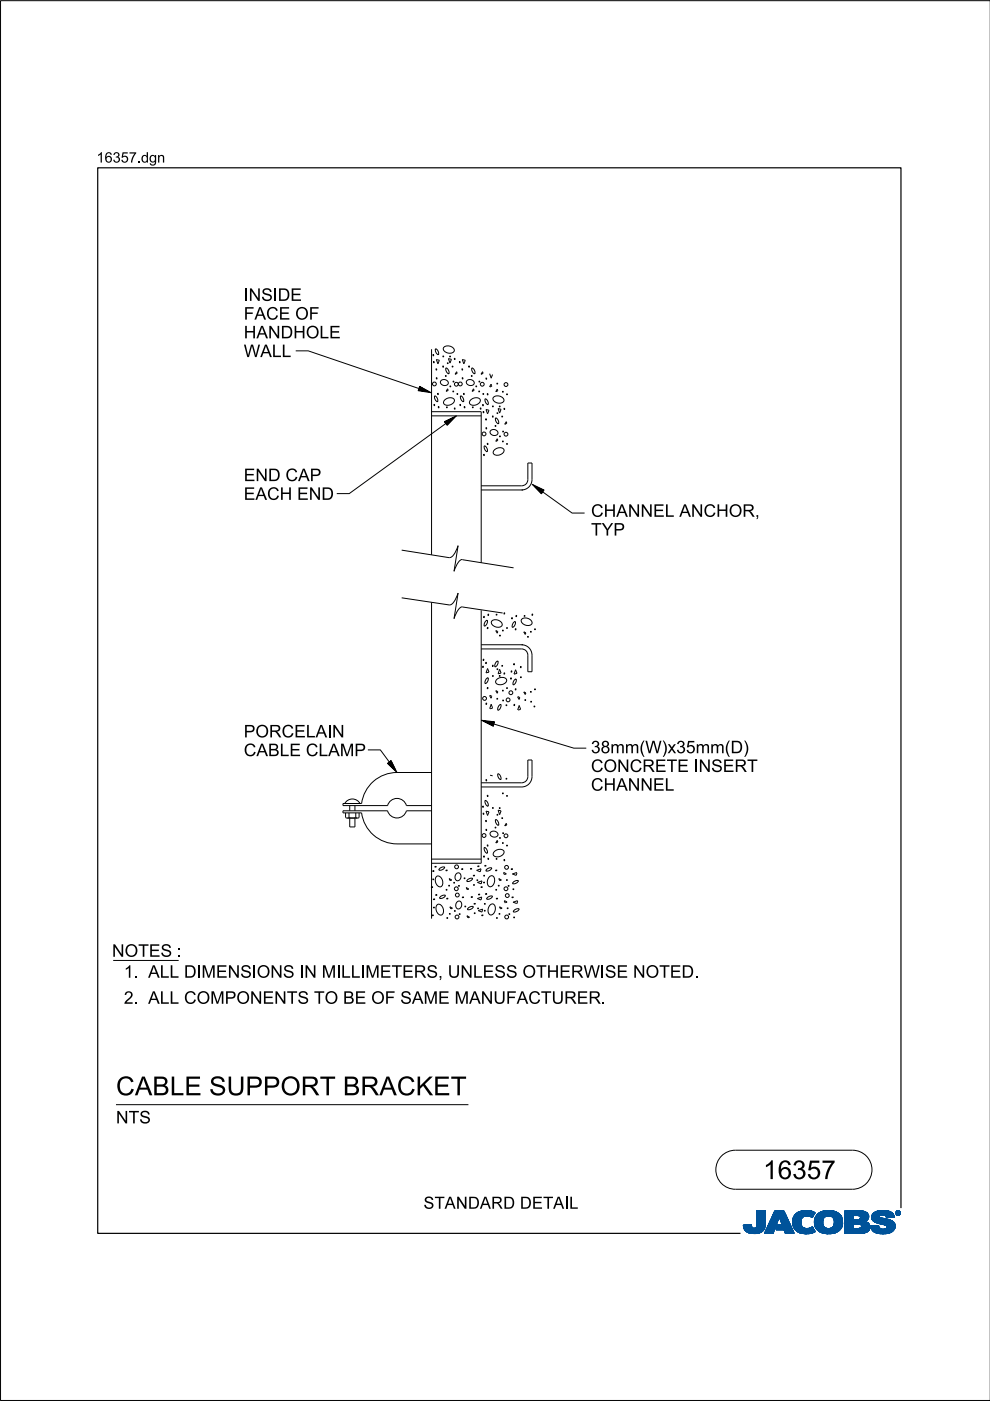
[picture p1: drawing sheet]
<svg xmlns="http://www.w3.org/2000/svg" width="210mm" height="297mm" viewBox="0 0 210 297" stroke-linecap="round" stroke-linejoin="round" font-family="sans-serif">
<defs><g id="words">
<g font-size="4">
<text x="24.6" y="232.2">CABLE SUPPORT BRACKET</text>
<text x="161.8" y="250">16357</text>
</g>
<g font-size="2.6">
<text x="51.7" y="63.8">I</text>
<text x="55.4" y="63.8">SI</text>
<text x="58.9" y="63.8">DE</text>
<text x="51.7" y="71.7">H</text>
<text x="51.7" y="67.8">FACE OF</text>
<text x="54.4" y="71.7">AN</text>
<text x="59.5" y="71.7">DH</text>
<text x="64.8" y="71.7">OLE</text>
<text x="51.7" y="75.7">W ALL</text>
<text x="51.7" y="106">EACH</text>
<text x="51.7" y="102">EN</text>
<text x="56.8" y="102">D CAP</text>
<text x="63" y="106">EN</text>
<text x="68.1" y="106">D</text>
<text x="125.3" y="113.5">TYP</text>
<text x="125.3" y="109.6">CH</text>
<text x="130.7" y="109.6">AN</text>
<text x="135.8" y="109.6">N</text>
<text x="138.5" y="109.6">ELAN</text>
<text x="149.2" y="109.6">CH</text>
<text x="154.5" y="109.6">OR,</text>
<text x="51.7" y="160.3">CABLE CLAM</text>
<text x="51.7" y="156.3">PORCELAI</text>
<text x="70.4" y="156.3">N</text>
<text x="75.1" y="160.3">P</text>
<text x="125.3" y="159.7">38mm(</text>
<text x="136.8" y="159.7">W )35mm(</text>
<text x="141.5" y="159.7">x</text>
<text x="154.9" y="159.7">D)</text>
<text x="125.3" y="167.6">CH</text>
<text x="125.3" y="163.7">CON</text>
<text x="130.6" y="167.6">AN</text>
<text x="133.5" y="163.7">CRETE I</text>
<text x="135.8" y="167.6">N</text>
<text x="138.5" y="167.6">EL</text>
<text x="148.1" y="163.7">N</text>
<text x="150.8" y="163.7">SERT</text>
<text x="23.8" y="202.9">N</text>
<text x="26.4" y="202.9">OTES :</text>
<text x="26.3" y="207.3">1.ALLDI</text>
<text x="42.7" y="207.3">M</text>
<text x="45.8" y="207.3">EN</text>
<text x="50.9" y="207.3">SI</text>
<text x="54.4" y="207.3">ON</text>
<text x="64.5" y="207.3">N</text>
<text x="68.2" y="207.3">M</text>
<text x="72.3" y="207.3">L</text>
<text x="77.5" y="207.3">M</text>
<text x="80.5" y="207.3">ETERS,UN</text>
<text x="100.3" y="207.3">LESS OTH</text>
<text x="118.6" y="207.3">ERW I</text>
<text x="128.2" y="207.3">SE N</text>
<text x="136.9" y="207.3">OTED.</text>
<text x="26.3" y="212.8">2.ALLCOM</text>
<text x="47.6" y="212.8">PON</text>
<text x="55.7" y="212.8">EN</text>
<text x="60.8" y="212.8">TS TO BE OF SAM</text>
<text x="92.9" y="212.8">E M</text>
<text x="99.5" y="212.8">AN</text>
<text x="104.6" y="212.8">UFACTURER.</text>
<text x="24.6" y="238.2">N</text>
<text x="27.3" y="238.2">TS</text>
<text x="89.8" y="256.3">STAN</text>
<text x="99.2" y="256.3">DARD DETAI</text>
<text x="120.6" y="256.3">L</text>
</g>
<g font-size="2.2">
<text x="20.5" y="34.5">16357.</text>
<text x="29.9" y="34.5">dgn</text>
</g>
</g></defs>
<g fill="none" stroke="#00539a" stroke-width=".21">
<path d="M157.6 259.8h1.7M157.6 259.9h1.7M157.6 259.9l1.7 .1M157.6 260h1.8M158.1 259.7h1.2M159.3 259.7h-1.7l.1 .7M159.3 259.7h-.9M159.3 259.7l.1 .3M159.4 260l.1 .3M160.4 260l-.2 .3h2M160.5 259.6h1.8M160.5 259.6l-.1 .4"/>
<path d="M160.5 259.7h1.8M160.5 256.7v2.9M160.5 256.9h1.8M160.5 257.5h1.8M160.5 256.7h1.8v2.7M160.5 256.8h1.8M160.5 256.8l1.8 .1M160.5 256.9l1.8 .1M160.5 257h1.8M160.5 257.1h1.8M160.5 257.2h1.8M160.5 257.2l1.8 .1"/>
<path d="M160.5 257.3h1.8M160.5 257.4h1.8M160.5 257.4l1.8 .1M160.5 257.6h1.8M160.5 257.6l1.8 .1M160.5 257.7h1.8M160.5 257.8h1.8M160.5 257.9h1.8M160.5 258h1.8M160.5 258.1h1.8M160.5 258.1l1.8 .1M160.5 258.2h1.8"/>
<path d="M160.5 258.3h1.8M160.5 258.3l1.8 .1M160.5 258.4h1.8M160.5 258.5h1.8M160.5 258.5l1.8 .1M160.5 258.6h1.8M160.5 258.6l1.8 .1M160.5 258.7h1.8M160.5 258.8h1.8M160.5 258.9h1.8M160.5 259h1.8M160.5 259.1h1.8"/>
<path d="M160.5 259.2h1.8M160.5 259.3h1.8M160.5 259.8h1.8M162.2 260h-1.8M162.2 259.9v.3M162.2 259.9h-1.8M162.2 259.8h-1.7M162.3 259.4l-.1 .5M162.3 259.4v-2.7h-1.8v2.9M162.3 259.5h-1.8M162.3 259.6h-1.8M162.3 256.7l-1.8 .1"/>
<path d="M162.3 259.4h-1.8M163.7 258.1h3.1M163.7 258h3.1M163.7 257.9h3M163.8 257.8h2.9M163.8 257.7h2.9M163.8 257.7h2.8M163.9 257.6h2.7M163.9 257.5h2.7M164 257.4h2.5M164 257.3h2.5M164.1 257.2h2.3"/>
<path d="M164.1 257.1h2.3M164.1 257h2.3M164.2 257h2.1M164.2 256.9h2.1M164.2 256.8h2.1M164.3 256.7h1.9l2.2 4.8h-1.9l-.3-.8h-1.7l.4-1h1l-.7-1.7-1.3 3.5h-1.8zM164.5 260h-1.7M164.5 259.9l-1.7 .1M164.5 259.9h-1.7M164.5 259.8l-1.7 .1M164.6 259.8h-1.7M164.6 259.7l-1.7 .1"/>
<path d="M164.6 259.7h-1.7M164.6 259.6h-1.7M164.6 259.5l-1.6 .1M164.7 259.5h-1.7M164.7 259.4l-1.7 .1M164.7 259.4h-1.7M164.7 259.3l-1.6 .1M164.7 259.3h-1.6M164.8 259.2l-1.7 .1M164.8 259.2h-1.7M164.8 259.1l-1.6 .1M164.8 260h2.9"/>
<path d="M164.8 259.1h-1.6M164.8 259.9h2.9M164.8 259l-1.6 .1M164.9 259.9h2.7M164.9 259h-1.7M164.9 259.8h2.7M164.9 258.9h-1.6M164.9 258.8h-1.6M164.9 259.7h2.7M164.9 259.7l-.4 1 3.6 .1M165 258.7h-1.6M165 258.6l-1.6 .1"/>
<path d="M165 258.6h-1.6M165 258.5l-1.6 .1M165 258.5h-1.6M165.1 258.4l-1.6 .1M165.1 258.4h-1.6M165.1 258.3l-1.6 .1M165.1 258.3h-1.6M165.1 258.2l-1.5 .1M165.1 258.2h-1.5M165.2 258.1l-1.6 .1M165.2 258.1h-1.6M165.2 258l.7 1.7h-1"/>
<path d="M165.2 258l.7 1.7M165.3 258.1h1.5M165.3 258.1l1.6 .1M165.3 258.2h1.6M165.3 258.2l1.6 .1M165.3 258.3h1.6M165.4 258.3l1.6 .1M165.4 258.4h1.6M165.4 258.4l1.6 .1M165.4 258.5h1.6M165.4 258.5l1.7 .1M165.4 258.6h1.7"/>
<path d="M165.5 258.6l1.6 .1M165.5 258.7h1.6M165.5 258.8h1.7M165.5 258.9h1.7M165.6 258.9h1.6M165.6 259h1.7M165.6 259l1.7 .1M165.6 259.1h1.7M165.6 259.1l1.7 .1M165.7 259.2h1.7M165.7 259.2l1.7 .1M165.7 259.3h1.7"/>
<path d="M165.7 259.3l1.7 .1M165.7 259.4h1.7M165.8 259.4l1.7 .1M165.8 259.5h1.7M165.8 259.5l1.7 .1M165.8 259.6h1.7M166.2 256.7l2.2 4.8M166.2 256.8l-1.9-.1-2.2 4.8h1.8l1.3-3.5M168 258.9l.4 1.5M168 258.9h1.8M168 259h1.8M168 259.1h1.8"/>
<path d="M168 259.2h1.8M168 259.2l1.8 .1M168 259.3h1.8M168 259.3l1.8 .1M168.1 259.4h1.8M168.1 259.5h1.7M168.1 259.4l1.7 .1M168.1 259.5l1.8 .1M168.1 259.6h1.8M168.1 259.7h1.8M168.1 259.7l1.8 .1M168.1 259.8h1.8"/>
<path d="M168.1 259.8l1.8 .1M168.2 260h1.8M168.2 259.9h1.8M168.3 258l-.3 .9M168.9 257.3l-.6 .7M169.1 257.1h3.6M169.2 257h3.4M169.4 256.9h3.1M169.5 256.9h2.9M169.8 256.8h2.4M169.8 259.1a1.33 1.33 0 0 0 .8 1.4 1.33 1.33 0 0 0 1.5-.3l.2-.1M169.8 259.1h-1.8"/>
<path d="M169.8 259l-1.8 .1M169.9 258.8l-1.9 .1M169.9 258.8h-1.9M169.9 258.7h-1.9M169.9 258.6h-1.8M169.9 258.6l-1.9 .1M169.9 258.5l-1.8 .1M169.9 258.5h-1.8M169.9 258.4l-1.8 .1M170 258.4h-1.9M170 258.4l-.2 .7M170 258.3l-1.8 .1"/>
<path d="M170 258.3h-1.8M170 258.2l-1.8 .1M170.1 258.2h-1.9M170.1 258.1l-.1 .3M170.1 258.1l-1.9 .1M170.2 258.1h-2M170.3 258h-2.1M170.3 256.7l-1.4 .5M170.3 256.7h1.5M170.3 256.7a4 4 0 0 1 2.5 .4M170.4 258h-2.1M170.4 257.9h-2.1"/>
<path d="M170.6 257.8l-2.3 .1M170.6 257.9l-.5 .2M170.8 257.8h-2.5M171.4 257.8h1M171.5 256.7l-1.7 .1M171.5 256.7l.6 .1M171.7 257.8h.7M171.8 257.9h.6M171.9 258h.4M172.1 258.1h.2M172.2 258.1h.1M172.3 258h-.3"/>
<path d="M172.4 257.7l-4 .1M172.5 257.7h-4.1M172.5 257.6l-4 .1M172.5 257.6h-4M172.6 257h-3.3M172.6 257.5l-4.1 .1M172.6 257.5h-4M172.6 257.4l-4 .1M172.7 257.4h-4M172.7 259h1.8M172.7 259.2h1.8M172.7 259.3h1.8"/>
<path d="M172.7 259.3l1.8 .1M172.7 259.4h1.8M172.7 257.3l-3.9 .1M172.7 259.5h1.8M172.7 259.5l1.8 .1M172.7 259.6h1.8M172.7 259.7h1.8M172.7 258.6h1.8M172.7 257.3h-3.9M172.8 259.8h1.8M172.8 257.2l-3.9 .1M172.8 259.9h1.8"/>
<path d="M172.8 259.9l.3 .6M172.8 259.8l1.8 .1M172.8 259.9l1.8 .1M172.8 257.2h-3.9M172.8 260h1.8M172.8 257.1l-.6 1.1a1.75 1.75 0 0 0-1.6-.3M172.9 257.1l-3.9 .1M173 257.8l-.3 1.3h1.8M173 257.8h5.3M173.1 257.7h5.2M173.1 257.7h5.1M173.1 257.6h5.1"/>
<path d="M173.2 257.6h4.9M173.2 257.5h4.8M173.4 257.4h4.6M173.4 257.4h4.5M173.5 257.3h4.4M173.6 257.2l4.2 .1M173.6 257.2h4.1M173.7 257.1l4 .1M173.8 257.1h3.8M173.9 257h3.5M174 257h3.3M174.1 256.9h3.2"/>
<path d="M174.2 256.9h2.8M174.4 256.8h2.6M174.5 259h-1.8M174.5 259.2a1.15 1.15 0 0 0 1.3 1.3M174.5 259.2l-1.8-.1 .1 .8M174.5 258.9l-1.8 .1M174.5 258.9h-1.8M174.5 258.8l-1.8 .1M174.5 258.7l-1.8 .1M174.5 258.7h-1.8M174.5 258.6l-1.8 .1M174.5 258.5l-1.8 .1"/>
<path d="M174.6 258.5h-1.9M174.6 256.8h1.9M174.6 258.4l-.1 .8M174.6 258.4h-1.8M174.6 258.4l-1.9 .1M174.6 258.3l-1.8 .1M174.6 258.3h-1.8M174.7 258.2h-1.9M174.7 258.1l-.1 .3M174.8 258.1l-2 .1M174.8 258.1h-1.9M174.9 256.7a3.2 3.2 0 0 1 3.6 1.4l.1 .8-.1 1.1"/>
<path d="M174.9 258l-1.9 .1M175 258h-2M175.1 257.9l-.4 .2M175.1 257.9h-2.1M175.2 257.9h-2.2M175.5 256.7h.7M175.7 257.8l-.6 .1M175.7 257.8l.6 .1M175.7 257.8h-2.7M176 257.8h2.4M176.2 257.9h2.2M176.3 257.9l.5 .5"/>
<path d="M176.4 258h2M176.4 256.7h-1.5a2.68 2.68 0 0 0-1.9 1.1M176.5 258l2 .1M176.5 258.1h2M176.6 258.1h1.9M176.6 258.2h1.9M176.7 258.2l1.8 .1M176.7 258.3h1.8M176.7 258.3l1.9 .1M176.7 259.9h1.8M176.7 258.4h1.9M176.8 258.4l.1 .5"/>
<path d="M176.8 258.4l1.8 .1M176.8 258.5h1.8M176.8 258.6h1.8M176.9 258.8h1.7M176.9 258.8l1.8 .1M176.9 258.7h1.7M176.9 259.4h1.8M176.9 259.2l1.8 .1M176.9 259.1h1.8M176.9 259.2h1.8M176.9 258.9v.3M176.9 259.2a1.11 1.11 0 0 1-1.1 1.3"/>
<path d="M176.9 259h1.8M176.9 258.9h1.8M176.9 259.3h1.8M176.9 259.3l1.8 .1M178 257.4l-4.7 .1M178.4 257.9h-2.1l.5 .5M178.5 259.7l-1.7 .1M178.5 259.8l-1.8 .1M178.5 259.8h-1.7M178.5 260l-.2 .5M178.5 259.9l-1.8 .1M178.5 260h-1.8"/>
<path d="M178.6 259.7h-1.8M178.6 258.5l-1.8 .1M178.6 259.6h-1.8M178.6 259.5l-1.8 .1M178.6 259.5h-1.8M178.7 259.4h-1.8M179.1 259.7h1.8M179.1 259.5h5.2M179.1 256.9h4.4M179.1 257.5h5M179.1 256.8h4M179.1 256.8h3.4"/>
<path d="M179.1 257h4.5M179.1 257.1h4.7M179.1 257.1l4.7 .1M179.1 257.2h4.8M179.1 257.2l4.8 .1M179.1 257.3h4.8M179.1 257.3l4.9 .1M179.1 257.4h4.9M179.1 257.4l5 .1M179.1 257.6h5M179.1 257.6l5 .1M179.1 257.7h5"/>
<path d="M179.1 257.7l1.8 .1M179.1 257.8h1.8M179.1 257.9h1.8M179.1 258h1.8M179.1 258.1h1.8M179.1 258.2h1.8M179.1 258.3h1.8M179.1 258.4h1.8M179.1 258.5h1.8M179.1 258.5l1.8 .1M179.1 258.6h4.8M179.1 258.7h4.7"/>
<path d="M179.1 258.7h4.6M179.1 258.8h4.5M179.1 258.9h4.5M179.1 258.9h4.3M179.1 259h4.4M179.1 259l4.5 .1M179.1 259.1h4.6M179.1 259.1l4.7 .1M179.1 259.2h4.8M179.1 259.2l4.9 .1M179.1 259.3h5M179.1 259.3l5.1 .1"/>
<path d="M179.1 259.4h5.1M179.1 259.4l5.1 .1M179.1 259.5l1.8 .1M179.1 259.6h1.8M179.1 259.8h1.8M179.1 259.9h1.8M179.1 260h1.8M180.9 257.7v.9M181.8 259.5h-.9v1v-1M181.8 259.5h.2M181.8 259.5l.8 .3M182.1 257.7l2.1 .1"/>
<path d="M182.2 257.8h2M182.2 259.5l2.1 .1M182.3 258.5h1.7M182.3 258.5l-1.4 .1M182.3 257.9h1.9M182.4 257.9h1.8M182.4 257.9v.1M182.4 257.9l-.4-.2h-1.1v.9M182.4 258h1.8M182.4 258v.3M182.4 258.3l-.1 .2M182.4 259.6h1.9"/>
<path d="M182.4 258.1h1.8M182.4 258.1l1.8 .1M182.4 258.2h1.8M182.5 259.7h1.9M182.5 256.9l1.1 .1M182.5 259.7l1.9 .1M182.6 259.8h1.8M182.6 259.8v.4l-.2 .2M182.7 259.9h1.7M182.9 256.8h-3.8v4.7M183.3 256.9l-4.2-.1v4.7M183.6 257l.4 .4"/>
<path d="M183.9 259.2l.2 .2M184 258.5l-2.1 .1M184 258.5h-1.8M184 257.4l.1 .2M184.1 258.4l-.8 .6 .6 .2M184.1 258.4h-1.8M184.1 258.3l-1.7 .1M184.1 258.3h-1.7M184.1 257.6l.1 .6M184.1 258.2l-1.7 .1M184.1 259.4l.3 .5v.6M184.2 258.2l-.1 .2"/>
<path d="M184.2 258h-1.8M184.4 259.9h-1.7M184.5 260h-1.8M184.6 259.9v.2M184.6 259.9h1.7M184.6 260h1.7M184.8 258.1h1.7M184.8 258l.2 .7M184.8 258h1.7M184.8 258.3h2.5M184.8 258.3l2.8 .1M184.8 258.1l1.8 .1"/>
<path d="M184.8 258.2h2M184.8 258.4h3M184.8 258.4l3.2 .1M184.9 258.2l2.1 .1M184.9 257.6h4.6M184.9 258.5h3.4M184.9 258.5l3.6 .1M184.9 258.6h3.7M184.9 257.5h4.5M185 257.5h4.4M185 258.6l3.7 .1M185 258.7h3.9"/>
<path d="M185 258.7l.6 .4M185 257.4h4.3M185 257.4h4.4M185.1 258.7l3.9 .1M185.1 258.8h.7M185.1 257.3h4.1M185.2 258.9h.6M185.2 258.9l4.1 .1M185.3 257.2h3.9M185.3 259h4M185.3 257.1l3.8 .1M185.4 257.1h3.7"/>
<path d="M185.4 259l4 .1M185.5 257h3.5M185.5 259.1h4M185.6 259.1l3.9 .1M185.6 259.1l.5 .2M185.7 259.2h3.9M185.7 256.9h3M185.8 259.2l3.8 .1M185.8 258.9h3.4M185.9 258.8h3.2M185.9 256.8h2.7M185.9 256.8l-.8 .5-.3 .7"/>
<path d="M185.9 256.8l.7-.1a3.3 3.3 0 0 1 2.7 .6h-4.2M186 259.3h3.6M186.1 256.8h2.3M186.1 259.4h3.6M186.1 259.3l1.5 .4 .4 .2M186.3 259.8l-.5 .1M186.3 259.8l-1.7 .1M186.3 259.8v.3M186.3 259.4h3.4M186.4 257.9h-1.6M186.4 257.9l.1 .1M186.5 257.9h-1.7"/>
<path d="M186.5 257.8h-1.7M186.5 258v.1M186.5 257.8l-.1 .1M186.5 257.7h-1.6M186.5 259.4l3.2 .1M186.5 258.1l.1 .1M186.6 257.6l-1.7 .1M186.6 258.2l.4 .1M186.7 256.7h.8M186.7 259.5h3M186.9 257.6h-2M186.9 259.5l2.9 .1"/>
<path d="M187 258.3l1.7 .4 .9 .6M187.2 259.6h2.6M187.3 257.6h2.2M187.4 259.7h2.4M187.6 257.6l1.9 .1M187.6 259.7h2.2M187.6 257.7h2M187.7 257.7a1.07 1.07 0 0 0-1.2 .1M187.7 257.7l.1 .1M187.7 257.8h1.9M187.8 257.8h1.7M187.8 256.7h-1.3"/>
<path d="M187.8 257.8l.1 .4 1.1-.1M187.8 257.9h1.7M187.8 257.9h1.8M187.9 258h1.7M187.9 258l1.7 .1M187.9 258.1h1.7M187.9 259.9h1.9M188 259.9l.1 .2M188 260h1.8M188.1 257h-2.6M188.2 257h.6M188.7 256.9h-2.9"/>
<path d="M189.3 257.3l.3 .8-1.7 .1M189.6 259.3l.2 .4v.6M189.8 259.9l-1.8 .1M189.8 259.8h-2.1M189.8 259.8h-1.9M189.9 257.2v.1M189.9 257.1h.1M189.9 257.2h.1M189.9 257.3h.1M189.9 257.3l.2 .3M190 257.4h.1M190 257.4l.1 .1"/>
<path d="M190 257.5h.2M190 257.2v.1M190 257.2l.2 .3M190 257.3l.2 .2M190 257.1h-.1M190 257h-.1M190.1 257h-.2M190.1 257.5l.2 .1M190.1 256.9h-.1M190.1 257.6h.6M190.2 256.8l-.1 .1M190.2 257.5l.2 .1"/>
<path d="M190.2 257.5l-.1 .1M190.2 257.6h.4M190.2 256.9h.4M190.2 256.9h.4l-.1 .3 .2 .3-.3-.3-.2 .3zM190.2 256.9v.6l.1-.3 .3 .3M190.2 257h.4M190.2 257.1h.1M190.2 257.1h.5M190.2 257.2h.5M190.2 257.2l.3 .1M190.2 257.3h.1M190.2 257.4h.1"/>
<path d="M190.2 257.4l.1 .1M190.2 256.8h-.1M190.3 257h.2v.1l-.2 .1zM190.3 257v.2M190.3 257h-.1M190.4 257.2l.2 .3M190.4 257.6h.1M190.4 256.8h-.2l-.2 .4M190.4 256.7a.5 .5 0 0 1 .5 .5 .5 .5 0 0 1-.5 .5M190.4 256.8l.4 .2v.2M190.4 256.7a.5 .5 0 0 0-.5 .5 .5 .5 0 0 0 .5 .5l-.3-.1M190.4 256.8l.3 .1 .1 .3"/>
<path d="M190.4 256.7l-.4 .2-.1 .3M190.4 256.7v.1M190.4 257.6v.1M190.4 256.7l.3 .1 .2 .4M190.4 257h-.1l.1 .2M190.4 257l.2 .1-.2 .1M190.4 257h.1M190.5 257.3h.1M190.5 257.3l.1 .1M190.5 257.2l.2 .3M190.5 257.4h.1M190.5 257.1h.2"/>
<path d="M190.5 257.4l.2 .1M190.5 257l-.1 .2M190.5 256.7h-.3M190.6 257.5h.2M190.6 256.8h.1M190.6 257.1l-.1 .1M190.7 257.1h-.1M190.7 257.1l-.2 .1M190.7 257.1l-.5-.2v.6l.1-.3M190.7 257h-.1M190.7 256.8l.1 .1M190.7 256.8h-.6"/>
<path d="M190.7 256.9h.2M190.8 257h.1M190.8 257.6h-.2M190.8 257.2v.2l-.4 .2M190.8 257.2l-.1 .3-.3 .1M190.8 257.1h.1M190.8 257.2h.1M190.9 257.4l-.2 .1M190.9 257.4h-.1M190.9 257.3l-.1 .1M190.9 257.3h-.1M190.9 257.2h.1"/>
<path d="M190.9 257.2l-.1 .3-.4 .2M190.9 257.1h-.1M157.7 260.1h1.7M157.7 260l1.7 .1M157.7 260.2h1.8M157.7 260.2l1.8 .1M157.7 260.3h1.8M157.7 260.3l1.9 .1M157.7 260.4h4.4M157.7 260.4l.4 .5M157.7 260.4l4.4 .1M157.8 260.5h4.3"/>
<path d="M157.8 260.6h4.3M157.8 260.7h4.2M157.9 260.7h4.1M157.9 260.8h4M158 260.8h3.9M158 260.9h3.9M158.1 260.9h3.3M158.1 261h3.6M158.2 261h3.5M158.3 261.1h3.2M158.4 261.2h3.1M158.5 261.2h2.9"/>
<path d="M158.6 261.3h2.7M158.7 261.4h2.4M158.8 261.4h2.1M159.1 261.5h1.6M159.5 260.3l.3 .1 .4-.1M159.7 261.5h.7M160.9 261.4h.1M161.5 260.9h.2M161.6 261.1h-3.3M162.1 260.3l-2 .1M162.2 260.2l-1.9 .1M162.2 260.2a2.25 2.25 0 0 1-2.8 1.3l-.9-.2-.4-.4"/>
<path d="M162.2 260.2h-1.9M162.2 260.1l-1.8 .1M162.2 260.1h-1.8M162.2 260l-1.8 .1M164 261.4h-1.9M164 261.3l-1.9 .1M164 261.3h-1.8M164 261.2l-1.8 .1M164 261.2h-1.8M164.1 261.1l-1.9 .1M164.1 261.1h-1.8M164.1 261l-1.8 .1"/>
<path d="M164.1 261h-1.8M164.1 260.9l-1.8 .1M164.2 260.9h-1.8M164.2 260.8l-1.8 .1M164.2 260.8h-1.8M164.2 260.7l-1.8 .1M164.2 260.7h-1.7M164.2 260.6l-1.7 .1M164.3 260.6h-1.8M164.3 260.5h-1.8M164.3 260.4l-1.7 .1M164.3 260.4h-1.7"/>
<path d="M164.3 260.3l-1.7 .1M164.4 260.3h-1.8M164.4 260.2l-1.7 .1M164.4 260.2h-1.7M164.4 260.1l-1.7 .1M164.4 260.1h-1.7M164.5 260l-1.8 .1M164.5 260.7h3.5M164.6 260.7h3.4M164.6 260.6h3.4M164.6 260.5h3.4M164.6 260.5h3.3"/>
<path d="M164.6 260.4h3.3M164.7 260.4h3.2M164.7 260.3h3.2M164.7 260.3h3.1M164.7 260.2h3.1M164.8 260.1h3M164.8 260.1h2.9M166.3 260.8h1.8M166.3 260.8l1.8 .1M166.3 260.9h1.8M166.3 260.9l1.8 .1M166.3 261h1.9"/>
<path d="M166.3 261l1.9 .1M166.4 261.1h1.8M166.4 261.1l1.8 .1M166.4 261.2h1.9M166.4 261.2l1.9 .1M166.4 261.3h1.9M166.5 261.3l1.8 .1M166.5 261.4h1.9M166.5 261.5h1.9M166.5 261.5l-.3-.8 .3 .8h1.9M168.2 260l1.9 .1M168.2 260.1h1.9"/>
<path d="M168.2 260.1l1.9 .1M168.2 260.2h2M168.3 260.2l2 .1M168.3 260.3h2.1M168.3 260.3l2.2 .1M168.3 260.4h2.5M168.4 260.4l.6 .7M168.4 260.4l4.1 .1M168.5 260.5h4M168.5 260.6h4M168.6 260.7h4M168.6 260.7l4 .1"/>
<path d="M168.7 260.8h3.9M168.7 260.8l4 .1M168.8 260.9h3.9M168.9 260.9l3.8 .1M168.9 261h3.9M169 261l3.8 .1M169 261.1h3.9M169 261.1a4.2 4.2 0 0 0 3.8 0M169.1 261.1h3.8M169.2 261.2h3.5M169.3 261.3h3.2M169.5 261.4h2.8"/>
<path d="M169.6 261.4h2.6M170 261.5h2M170.6 261.6h.4M171.5 260.4h.9M171.6 260.4h.8M171.8 261.5h-1.5M171.8 260.3h.6M172 260.3h.3M172 260.2h.3M172.1 260.2h.2M172.2 260.1h.1M172.3 260.1l.6 1"/>
<path d="M172.6 261.2l-3.3 .1M172.8 260.1h1.9M172.9 260.1l1.9 .1M172.9 260.2h1.9M172.9 260.2l2 .1M172.9 260.3h2.2M173 260.3l2.1 .1M173 260.4h2.4M173 260.4h5.3M173.1 260.5h5.2M173.1 260.5l.7 .6 .8 .4M173.1 260.6h5.2"/>
<path d="M173.2 260.6h5M173.3 260.7h4.9M173.3 260.7h4.8M173.3 260.8h4.7M173.4 260.9h4.5M173.5 260.9h4.4M173.5 261h4.3M173.6 261h4.2M173.7 261.1h4M173.8 261.1h3.8M173.8 261.2h3.7M174 261.2h3.4"/>
<path d="M174.2 261.4h2.9M174.3 261.4h2.7M175.1 261.5h1.4M175.3 261.6h.4M176.6 260.2h1.9M177 261.4l-1 .2-1.4-.1h2.2M177.3 261.3h-3.3M178.1 260.8h-4.8M178.3 260.5l-.6 .6-.7 .3M178.3 260.4h-2.2M178.4 260.3l-2.2 .1M178.4 260.3h-2l-.6 .2"/>
<path d="M178.5 260.2l-2.1 .1M178.5 260.2h-2M178.5 260.1h-1.9M178.5 260l-1.9 .1M179.1 261.5h3.4M179.1 260.1h1.8M179.1 260.1l1.8 .1M179.1 260.2h1.8M179.1 260.2l1.8 .1M179.1 260.3h1.8M179.1 260.4h1.8M182.3 260.4h2.1"/>
<path d="M182.4 260.4h2M182.4 260.4l-.6 .1M183.1 261.4l-4 .1M183.4 261.3l-4.3 .1M183.5 261.3h-4.4M183.7 261.3h-.1M183.7 261.2l-4.6 .1M183.8 261.2h-4.7M183.9 261.1l-4.8 .1M184 261.1h-4.9M184 261l-4.9 .1M184.1 261l-.8 .4-1.1 .1"/>
<path d="M184.1 261h-5M184.1 260.9l-5 .1M184.2 260.9h-5.1M184.2 260.8l-5.1 .1M184.3 260.8h-5.2M184.3 260.7l-5.2 .1M184.3 260.7h-5.2M184.4 260.6l-5.3 .1M184.4 260.6h-5.3M184.4 260.5h-5.3M184.4 260.5l-.3 .5M184.4 260.4l-5.3 .1"/>
<path d="M184.5 260l-1.8 .1M184.5 260.2l-2 .1M184.5 260.3h-2M184.5 260.1h-1.9M184.5 260.2h-1.9M184.6 260l1.7 .1M184.6 260.1l.1 .3M184.6 260.1h1.8M184.6 260.2h1.8M184.6 260.1l1.8 .1M184.6 260.2l1.8 .1M184.7 260.3h1.8"/>
<path d="M184.7 260.3l1.8 .1M184.7 260.4a2.52 2.52 0 0 0 2.7 1.2M184.7 260.4h1.9M184.7 260.5h2M184.7 260.5h2.1M184.8 260.6h2.1M184.8 260.6h4.8M184.8 260.7h4.7M184.9 260.8h4.6M184.9 260.8h4.5M185 260.9h4.4M185.1 260.9h4.3"/>
<path d="M185.1 261h4.3M185.2 261.1h4M185.2 261.1h3.9M185.3 261.2h3.7M185.4 261.2h3.5M185.5 261.3h3.4M185.7 261.3h3.1M185.8 261.4h2.7M185.9 261.5h2.4M186.3 260.1a1.08 1.08 0 0 0 1.4 .5M186.4 261.5h1.6M186.6 261.6h.9"/>
<path d="M188 260.4h1.8M188 260.4l-.3 .2M188.1 260.3h1.7M188.1 260.1l-.1 .3M188.1 260.2h1.7M188.3 261.5l-.9 .1M188.9 261.3l-.6 .2M189.3 261.1h-4.1M189.4 260.9l-.5 .4M189.6 260.7h-4.8M189.7 260.6h-2M189.7 260.5h-1.9"/>
<path d="M189.7 260.5h-1.8M189.7 260.4h-1.7M189.7 260.3h-1.6M189.8 260.2h-1.7M189.8 260.3l-.4 .6M189.8 260.1h-1.7M189.8 260h-1.7"/>
<circle cx="190.4" cy="257.2" r=".51"/>
<circle cx="190.4" cy="257.2" r=".42"/>
</g>
<g fill="none" stroke="#000" stroke-width=".21">
<path d="M210 .1h-209.9v296.8h209.9M62.7 74.4h2.6l24.2 8.2h-.3v-.2l.7 .3-.9-.1 .1-.4 1.3 .7-1.4-.2v-.7l1.9 1-2.1-.3 .2-.8 2.4 1.4-2.7-.5 .3-.9M91.5 74v43.6M91.9 75.1v.3zM92 76.6v.3zM92.4 74a.98 .98 0 0 1 .5 1.2 .98 .98 0 0 1-.5-1.2zM92.5 78.2v.3zM92.5 76.2l.7 .2-.4 .8zM93.9 77.6l.1 .3zM94.1 73.6a1.41 1.41 0 0 1 2.2 .8 1.32 1.32 0 0 1-1.3 .5 1.32 1.32 0 0 1-1-1zM94.6 78a.98 .98 0 0 1 .5 1.2 .98 .98 0 0 1-.5-1.2zM95.1 76l.6 .2-.3 .8z"/>
<path d="M96.4 75.9v.3zM96.8 78.8l.1 .4-.4 .2zM97.5 76.6v.3zM98 78.2v.3zM98 76.2l.7 .2-.4 .8zM99.4 77.6l.1 .3zM100.1 78a.98 .98 0 0 1 .5 1.2 .98 .98 0 0 1-.5-1.2zM102.3 78.8l.1 .4-.4 .2zM103.8 79.2l.3 1M104.4 79.4l-.3 .8M91.5 87.3h10.5v32M91.5 88.2h10.5"/>
<path d="M92.1 85.7v.3zM92.2 84a.98 .98 0 0 1 .6 1.2 .98 .98 0 0 1-.6-1.2zM92.6 80.1v.3zM92.8 83.4l.1 .3zM93 86.2v.3zM93.5 80.7a.84 .84 0 0 1 1-.2 .84 .84 0 0 1 .4 1 .84 .84 0 0 1-1 .2 .84 .84 0 0 1-.4-1zM94.2 84.9a1.37 1.37 0 0 1 2.1-.1 1.32 1.32 0 0 1-.9 1 1.32 1.32 0 0 1-1.3-.3zM94.2 89.4l.6 .8 2-2-2.6 1.2 .6 .6 1.5-1.5-1.9 .9 .4 .4 1.1-1-1.3 .6 .3 .3 .6-.6-.8 .4 .2 .1 .2-.2-21.1 15.3h-2.6M94.9 82.4l.1 .4-.4 .2zM96.4 86.5v.3zM97.6 85.7v.3zM97.7 84a.98 .98 0 0 1 .6 1.2 .98 .98 0 0 1-.6-1.2z"/>
<path d="M98.1 80.1v.3zM98.3 83.4l.1 .3zM98.5 86.2v.3zM99 80.7a.84 .84 0 0 1 1-.2 .84 .84 0 0 1 .4 1 .84 .84 0 0 1-1 .2 .84 .84 0 0 1-.4-1zM99.7 84.9a1.37 1.37 0 0 1 2.1-.1 1.32 1.32 0 0 1-.9 1 1.32 1.32 0 0 1-1.3-.3zM100.4 82.4l.1 .4-.4 .2zM101.9 86.5v.3zM102.4 85.7v.3zM102.5 87.2v.3zM102.6 96.3v.3zM102.7 94.5a.98 .98 0 0 1 .6 1.3 .98 .98 0 0 1-.6-1.3zM102.9 84.6a.98 .98 0 0 1 .6 1.2 .98 .98 0 0 1-.6-1.2z"/>
<path d="M103 88.8l.1 .3zM103 86.8l.7 .2-.3 .7zM103.1 90.7v.2zM103.1 80.1v.3zM103.4 94v.3zM103.4 83.4v.3zM104 91.3a.84 .84 0 0 1 1.1-.2 .84 .84 0 0 1 .4 1 .84 .84 0 0 1-1.1 .2 .84 .84 0 0 1-.4-1zM104.1 81.5l-.3 .5M104.1 81.4l.2 .4M104.3 81.8l-.4 .3M104.5 88.2v.3zM104.7 84.2a1.41 1.41 0 0 1 2.1 .8 1.32 1.32 0 0 1-1.3 .4 1.32 1.32 0 0 1-1-1z"/>
<path d="M104.8 95.5a1.37 1.37 0 0 1 2.1-.1 1.32 1.32 0 0 1-1 1 1.32 1.32 0 0 1-1.3-.3zM105.1 88.6a.98 .98 0 0 1 .6 1.2 .98 .98 0 0 1-.6-1.2zM105.4 93l.2 .4-.5 .2zM105.4 82.5l.2 .3-.5 .2zM105.6 86.6l.6 .2-.3 .8zM106.9 86.5l.1 .3zM107.3 89.4l.2 .4-.5 .2zM85.2 116.6l10.1 1.7M95.3 118.2a2.75 2.75 0 0 0 1.7-2.1l.1-.4-.8 5.4a4.2 4.2 0 0 1 1.6-2.5h.2M98.1 118.7l10.8 1.7M102 103h8.6a1.32 1.32 0 0 0 1.3-1.3v-3.5h.9v3.5a2.2 2.2 0 0 1-2.2 2.2M102 103.9h8.9"/>
<path d="M114.8 104.7l.6-.8-2.6-1.2 2 2 .4-.7-1.9-1 1.5 1.6 .2-.6-1.3-.7 1 1.1 .2-.4-.8-.4 .6 .6 .1-.2-.3-.1 6.8 4.9h2.6M85.2 126.7l10.1 1.6M91.5 127.7v67.1M95.3 128.2a2.75 2.75 0 0 0 1.7-2l.1-.5-.8 5.5a4.2 4.2 0 0 1 1.6-2.5l8.7 1.3M102 129.4v53.6h-10.5M102 136.7h8.9M102.5 139.8v.3zM102.6 130.7v.3zM102.9 131.7l.4-.2 .1 .4a.9 .9 0 0 1-.7 .8v-.4zM103.3 133.1l.1 .2zM103.5 130.2v.3zM104.4 131.6a1.41 1.41 0 0 1 2.1 1 1.32 1.32 0 0 1-1.4 .3 1.32 1.32 0 0 1-.9-1.1z"/>
<path d="M105.1 133.7l.5 .2-.2 .4zM106.9 130v.2zM108.5 131v.2zM108.9 132l.3-.2 .1 .4a.9 .9 0 0 1-.6 .8l-.1-.4zM109.3 133.3v.3zM109.4 130.5v.3zM110.6 136.7a2.2 2.2 0 0 1 2.2 2.2v3.5h-.9v-3.5a1.32 1.32 0 0 0-1.3-1.3h-8.6M110.7 131.2a1.41 1.41 0 0 1 2.1 1 1.32 1.32 0 0 1-1.4 .3 1.32 1.32 0 0 1-.9-1zM111.1 134l.4 .2-.1 .3zM112.8 130.2v.3zM78 159h2.6l2.4 3.1-.3-.2 .2-.1 .3 .7-.6-.6 .3-.3 .6 1.3-1-1 .4-.5 .9 1.9-1.5-1.5 .6-.5 1.3 2.5-2.1-1.9 .8-.6M102.4 141.3v.2z"/>
<path d="M103 140.5v.2zM103.1 149.1v.3zM103.1 143.9l.4-.2v.4a.9 .9 0 0 1-.6 .8l-.1-.4zM103.3 145.8l.1 .2zM103.4 141.7l.3 .8-.7 .2zM103.8 147.5l.3 .5 .2-.3M103.9 147.4l.4 .3M104.1 149.3l.3 .8M104.1 149.3l-.3 1M104.4 141.1l.1 .2zM104.5 150.1l-.6 .2M104.6 154l.3-1-2.8-.3 2.5 1.3 .1-.9-2.1-.2 1.9 1 .1-.7-1.5-.2 1.3 .7 .1-.4-.9-.1 .7 .3v-.2h-.3l17.7 5.3h2.6"/>
<path d="M105.1 146.4l.5 .2-.2 .4zM105.2 140.4l.3-.2 .1 .4a.9 .9 0 0 1-.6 .8l-.1-.4zM105.3 144.1a1.35 1.35 0 0 1 2.1 0 1.32 1.32 0 0 1-1 1 1.32 1.32 0 0 1-1.3-.4zM105.8 149.6l.4-.2v.4a.9 .9 0 0 1-.6 .8l-.1-.4zM105.9 141.9l.3 .8-.6 .2zM106.9 142.7v.2zM108.3 143.7v.3zM108.4 142.3v.2zM108.9 140.7l.1 .3zM109 149.4v.2zM109.1 144.2l.3-.2 .1 .4a.9 .9 0 0 1-.7 .8v-.4zM109.3 146v.3z"/>
<path d="M109.3 142l.3 .8-.6 .1zM109.7 147.7l.3 .6 .2-.3M109.8 147.7l.5 .2M110.1 149.5l.3 .8M110.1 149.6l-.3 .9M110.4 141.3v.3zM110.4 150.4l-.6 .1M111.1 146.7l.4 .2-.1 .4zM73.1 170.4a1.83 1.83 0 0 1 3.2 0M73.3 172.3v1l.3 .2M73.6 173.5h2.2M74 173.3h1.4"/>
<path d="M74 173.3l-.4 .2M74 172.3v1M74.2 170.8v1.1M74.2 173.5v1.8h1.1v-1.8M75.3 170.8v1.1M75.4 173.3l.4 .2M75.4 172.3v1M76.1 172.3v1l-.3 .2M76.7 172.3a7.6 7.6 0 0 0 7.5 6.6h7.3M82.2 171.9h-9.5v.4h4M86.2 170.8a2.07 2.07 0 0 0-2-1.5 2.07 2.07 0 0 0-2 1.5M86.2 170.8h5.3"/>
<path d="M91.5 171.9h-5.3a2.07 2.07 0 0 1-2 1.5 2.07 2.07 0 0 1-2-1.5M91.5 163.8h-7.3a7.6 7.6 0 0 0-7.5 6.6h-4v.4h9.5M102 166h8.6a1.32 1.32 0 0 0 1.3-1.4v-3.5h.9v3.5a2.2 2.2 0 0 1-2.2 2.3M102 166.8h8.6M102.4 170.9v.3zM102.5 172.4v.3zM102.7 179.7a.98 .98 0 0 1 .6 1.2 .98 .98 0 0 1-.6-1.2zM102.9 169.7a.98 .98 0 0 1 .6 1.2 .98 .98 0 0 1-.6-1.2zM103 173.9l.1 .3zM103 172l.7 .1-.3 .8zM103.1 175.8v.3zM103.1 165.3v.3z"/>
<path d="M103.4 179.1v.3zM103.4 168.6v.3zM103.9 164.4l.6 .1M104 176.5a.84 .84 0 0 1 1.1-.2 .84 .84 0 0 1 .4 1 .84 .84 0 0 1-1.1 .1 .84 .84 0 0 1-.4-.9zM105.1 173.8a.98 .98 0 0 1 .6 1.2 .98 .98 0 0 1-.6-1.2zM105.4 178.2l.2 .3-.5 .2zM105.6 164.1a.98 .98 0 0 1 .6 1.2 .98 .98 0 0 1-.6-1.2zM105.6 171.8l.6 .1-.3 .8zM107.3 174.6l.2 .3-.5 .2zM91.5 188.1h.2zM91.5 182.1h10.5M91.6 194h.3z"/>
<path d="M91.8 184.6l.2 .1zM91.9 190.6h.3zM92.2 183.7h.3zM92.4 189.7h.3zM92.5 185.9l.2-.2a1.32 1.32 0 0 1 1.1 .9 1.32 1.32 0 0 1-.4 1.4 1.36 1.36 0 0 1-.9-2.1zM92.6 191.9l.3-.2a1.32 1.32 0 0 1 1.1 .9 1.32 1.32 0 0 1-.4 1.4 1.36 1.36 0 0 1-1-2.1zM93.3 184.1l.6-.3 .4 .1a.98 .98 0 0 1-1.2 .5zM93.4 190.1l.6-.3 .4 .1a.98 .98 0 0 1-1.2 .5zM94.6 184.5h.2zM94.7 190.5h.3zM95.2 186.3l.6 .3-.4 .1zM95.4 192.3l.5 .3-.3 .1z"/>
<path d="M96.8 185.2a.63 .63 0 0 1 .8 0 .63 .63 0 0 1 .1 .8 .66 .66 0 0 1-.8 .7 .66 .66 0 0 1-.4-.9zM96.9 191.2a.63 .63 0 0 1 .8 0 .63 .63 0 0 1 .2 .8 .66 .66 0 0 1-.8 .7 .66 .66 0 0 1-.5-.9zM97.9 184.2h.3zM98 190.2h.3zM98.8 188.2l.6 .3-.4 .1zM99 194.2l.6 .3-.4 .1zM99.2 186.5l.6-.3 .4 .1a.98 .98 0 0 1-1.2 .5zM99.3 192.5l.6-.3h.4a.98 .98 0 0 1-1.2 .6zM99.8 184.2h.2zM99.9 190.1l.3 .1zM100.4 185.6h.2zM100.5 191.6h.3z"/>
<path d="M101.1 184.5l.9-.3-.2 .6zM101.2 190.5l.9-.3-.1 .6zM101.2 187.1l1-.3-.2 .6zM101.3 183.6h.3zM101.4 193.1l.9-.4-.1 .7zM101.5 189.6h.2zM102 188.1h.3zM102.2 194h.2zM102.6 181.5v.3zM102.8 183.5h.3zM103 189.5h.2zM103.2 184.3l.6-.3 .4 .1a.98 .98 0 0 1-1.2 .5z"/>
<path d="M103.4 190.3l.6-.3h.4a.98 .98 0 0 1-1.2 .6zM103.5 181.9v.3zM103.8 185.9l.6-.2a1.32 1.32 0 0 1 .4 1.3 1.32 1.32 0 0 1-1 1 1.35 1.35 0 0 1 0-2.1zM103.9 191.9l.6-.2a1.32 1.32 0 0 1 .5 1.3 1.32 1.32 0 0 1-1 1 1.35 1.35 0 0 1-.1-2.1zM104.8 180.6a1.37 1.37 0 0 1 2.1-.1 1.32 1.32 0 0 1-1 1.1 1.32 1.32 0 0 1-1.3-.4zM105.1 184.5h.3zM105.3 190.5h.2zM105.8 186.3l.5 .3-.3 .1zM105.9 192.3l.6 .3-.4 .1zM106.8 185l.2 .5M106.8 185l.5 .3M106.9 191l.2 .5"/>
<path d="M106.9 182.2l.1 .3zM106.9 190.9l.6 .3M107.4 185.3l-.4 .1M107.5 191.3l-.3 .1M108.4 184.2h.3zM108.6 190.2h.2zM108.6 185.3l.8 .3M108.8 191.3l.8 .3M108.9 187l.6-.3h.4a.98 .98 0 0 1-1.2 .6zM109 193l.7-.3h.3a.98 .98 0 0 1-1.2 .6zM109.6 185l-1 .3M109.6 185.1l-.1 .5"/>
<path d="M109.7 191l-.9 .3M109.8 191l-.2 .6M24 203.6h13.9M24.6 234.2h74.7M153 245.1l1.3-.9 1.6-.3h24.8a4.1 4.1 0 0 1 4.2 4.1 4.1 4.1 0 0 1-4.2 4.1h-24.8a4.1 4.1 0 0 1-3.8-2.5 4.1 4.1 0 0 1 .9-4.5z"/>
<circle cx="94" cy="75.6" r=".09"/>
<circle cx="94.5" cy="79.7" r=".09"/>
<circle cx="94.9" cy="77" r=".09"/>
<circle cx="95.4" cy="75.6" r=".09"/>
<circle cx="95.9" cy="77.7" r=".09"/>
<circle cx="100" cy="79.7" r=".09"/>
<circle cx="92.1" cy="81.4" r=".41"/>
<circle cx="94.7" cy="86.4" r=".09"/>
<circle cx="95.5" cy="81.9" r=".09"/>
<circle cx="96.1" cy="83" r=".09"/>
<circle cx="96.1" cy="80.9" r=".09"/>
<circle cx="96.8" cy="81.5" r=".41"/>
<circle cx="97" cy="83.5" r=".09"/>
<circle cx="97.6" cy="81.4" r=".41"/>
<circle cx="100.2" cy="86.4" r=".09"/>
<circle cx="101" cy="81.9" r=".09"/>
<circle cx="101.6" cy="83" r=".09"/>
<circle cx="101.6" cy="80.9" r=".09"/>
<circle cx="102.2" cy="81.5" r=".41"/>
<circle cx="102.5" cy="83.5" r=".09"/>
<circle cx="102.6" cy="92" r=".41"/>
<circle cx="104.5" cy="86.2" r=".09"/>
<circle cx="105.1" cy="90.3" r=".09"/>
<circle cx="105.4" cy="81.3" r=".09"/>
<circle cx="105.5" cy="87.6" r=".09"/>
<circle cx="106" cy="86.2" r=".09"/>
<circle cx="106" cy="92.5" r=".09"/>
<circle cx="106.5" cy="88.3" r=".09"/>
<circle cx="106.6" cy="83.1" r=".09"/>
<circle cx="106.6" cy="93.6" r=".09"/>
<circle cx="106.7" cy="91.5" r=".09"/>
<circle cx="107.3" cy="92.1" r=".41"/>
<circle cx="107.3" cy="81.5" r=".41"/>
<circle cx="107.5" cy="94.1" r=".09"/>
<circle cx="107.5" cy="83.6" r=".09"/>
<circle cx="105.3" cy="130.3" r=".09"/>
<circle cx="106" cy="134.8" r=".09"/>
<circle cx="106.6" cy="133.7" r=".09"/>
<circle cx="107.5" cy="133.1" r=".09"/>
<circle cx="111.2" cy="130.6" r=".09"/>
<circle cx="111.9" cy="135" r=".09"/>
<circle cx="112.6" cy="134" r=".09"/>
<circle cx="113.4" cy="133.4" r=".09"/>
<circle cx="102.7" cy="148.1" r=".41"/>
<circle cx="104.5" cy="143.3" r=".09"/>
<circle cx="105.4" cy="148.2" r=".09"/>
<circle cx="105.5" cy="141.9" r=".09"/>
<circle cx="106" cy="143.3" r=".09"/>
<circle cx="106.5" cy="141.2" r=".09"/>
<circle cx="106.6" cy="146.4" r=".09"/>
<circle cx="106.7" cy="148.5" r=".09"/>
<circle cx="107.4" cy="149.5" r=".09"/>
<circle cx="107.5" cy="145.9" r=".09"/>
<circle cx="107.7" cy="148.4" r=".41"/>
<circle cx="108.3" cy="146.9" r=".41"/>
<circle cx="110.4" cy="143.6" r=".09"/>
<circle cx="111.4" cy="148.4" r=".09"/>
<circle cx="112.6" cy="146.7" r=".09"/>
<circle cx="112.6" cy="148.8" r=".09"/>
<circle cx="113.3" cy="149.8" r=".09"/>
<circle cx="113.4" cy="146.1" r=".09"/>
<circle cx="102.6" cy="177.1" r=".41"/>
<circle cx="104.5" cy="171.3" r=".09"/>
<circle cx="105.1" cy="175.5" r=".09"/>
<circle cx="105.5" cy="172.8" r=".09"/>
<circle cx="106" cy="171.3" r=".09"/>
<circle cx="106" cy="177.7" r=".09"/>
<circle cx="106.5" cy="173.5" r=".09"/>
<circle cx="106.6" cy="168.2" r=".09"/>
<circle cx="106.6" cy="178.7" r=".09"/>
<circle cx="106.7" cy="176.6" r=".09"/>
<circle cx="107.3" cy="177.2" r=".41"/>
<circle cx="107.4" cy="165.1" r=".09"/>
<circle cx="107.5" cy="168.8" r=".09"/>
<circle cx="107.5" cy="179.3" r=".09"/>
<circle cx="91.9" cy="186.4" r=".09"/>
<circle cx="92" cy="192.4" r=".09"/>
<circle cx="94.7" cy="188.7" r=".09"/>
<circle cx="94.8" cy="194.6" r=".09"/>
<circle cx="95.2" cy="187.8" r=".09"/>
<circle cx="95.4" cy="193.8" r=".09"/>
<circle cx="96.3" cy="187.2" r=".09"/>
<circle cx="96.4" cy="193.1" r=".09"/>
<circle cx="96.7" cy="188.4" r=".41"/>
<circle cx="96.8" cy="183.8" r=".41"/>
<circle cx="96.9" cy="194.4" r=".41"/>
<circle cx="97" cy="189.8" r=".41"/>
<circle cx="97.3" cy="187.8" r=".09"/>
<circle cx="97.5" cy="193.8" r=".09"/>
<circle cx="98.5" cy="186.2" r=".09"/>
<circle cx="98.7" cy="192.2" r=".09"/>
<circle cx="100.5" cy="187.6" r=".09"/>
<circle cx="100.6" cy="193.6" r=".09"/>
<circle cx="101.2" cy="186.6" r=".09"/>
<circle cx="101.4" cy="192.6" r=".09"/>
<circle cx="102.6" cy="187.1" r=".09"/>
<circle cx="102.6" cy="185.7" r=".09"/>
<circle cx="102.8" cy="193.1" r=".09"/>
<circle cx="102.8" cy="191.6" r=".09"/>
<circle cx="105.2" cy="188.7" r=".09"/>
<circle cx="105.3" cy="182.1" r=".09"/>
<circle cx="105.4" cy="194.6" r=".09"/>
<circle cx="105.7" cy="187.8" r=".09"/>
<circle cx="105.9" cy="193.8" r=".09"/>
<circle cx="107.3" cy="188.4" r=".41"/>
<circle cx="107.4" cy="183.9" r=".41"/>
<circle cx="107.4" cy="194.4" r=".41"/>
<circle cx="107.5" cy="186.6" r=".09"/>
<circle cx="107.6" cy="189.9" r=".41"/>
<circle cx="107.6" cy="192.6" r=".09"/>
<circle cx="107.8" cy="187.8" r=".09"/>
<circle cx="108" cy="193.8" r=".09"/>
<circle cx="108.8" cy="188.5" r=".09"/>
<circle cx="109" cy="194.5" r=".09"/>
</g>
<path d="M191 256.1v-220.5h-170.3v225.9h136.3" fill="none" stroke="#000" stroke-width=".25"/>
<g fill="#000">
<path d="M60.5 204.8a1.02 1.02 0 0 1 1.7 .6h-.4a.63 .63 0 0 0-.6-.5 .63 .63 0 0 0-.6 .5l.2 .2a1.55 1.55 0 0 1 1.5 1 1.08 1.08 0 0 1-1.1 .7 1.08 1.08 0 0 1-1.1-.9h.4a.73 .73 0 0 0 .7 .6 .73 .73 0 0 0 .7-.5l-.4-.3a.98 .98 0 0 1-1.1-1.2z" fill-rule="evenodd"/>
<path d="M74.6 204.7h.4v2.3h1.3v.3h-1.7z" fill-rule="evenodd"/>
</g>
<use href="#words"/>
</svg>
